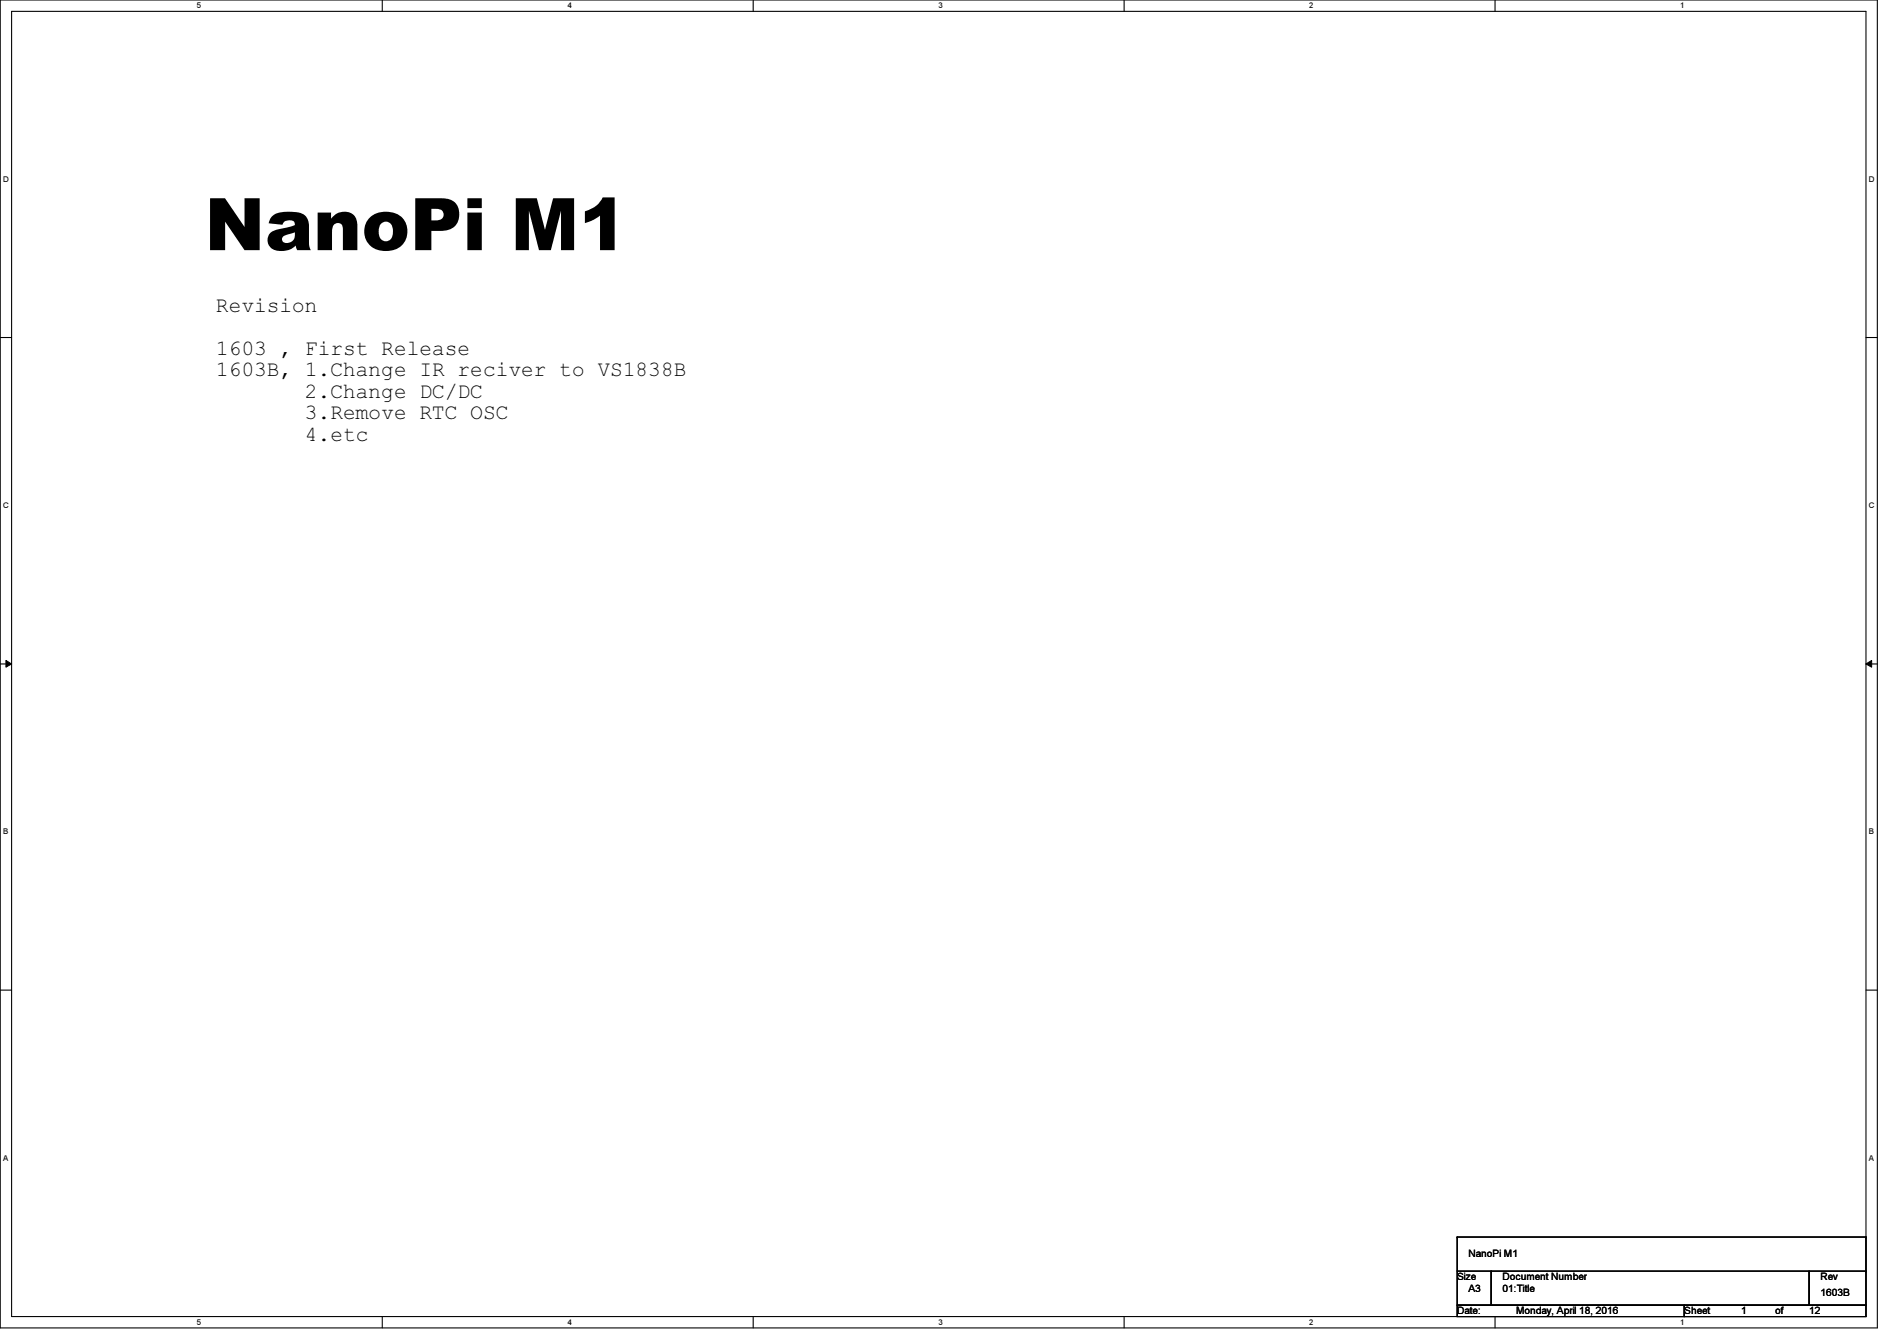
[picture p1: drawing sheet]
<svg xmlns="http://www.w3.org/2000/svg" width="297mm" height="210mm" viewBox="0 0 297 210" stroke-linecap="round" stroke-linejoin="round" font-family="sans-serif">
<defs><g id="words">
<text font-size="11.3" x="32" y="39.2">NanoPi M1</text>
<g font-size="3.3">
<text x="33.8" y="48.9">Revision</text>
<text x="33.8" y="55.6">1603 , First Release</text>
<text x="33.8" y="58.9">1603B, 1.Change IR reciver to VS1838B</text>
<text x="47.8" y="62.3">2.Change DC/DC</text>
<text x="47.8" y="65.6">3.Remove RTC OSC</text>
<text x="47.8" y="69">4.etc</text>
</g>
<g font-size="1.6">
<text x="230" y="196.7">NanoPi M1</text>
<text x="228.2" y="200.4">Size</text>
<text x="230" y="202.2">A3</text>
<text x="235.3" y="202.2">01:Title</text>
<text x="235.3" y="200.4">Document Number</text>
<text x="285.1" y="202.9">1603B</text>
<text x="285.1" y="200.4">Rev</text>
<text x="228.2" y="205.7">Date:</text>
<text x="237.4" y="205.7">Monday, April 18, 2016</text>
<text x="263.7" y="205.7">Sheet</text>
<text x="272.6" y="205.7">1</text>
<text x="278" y="205.7">of</text>
<text x="283.3" y="205.7">12</text>
</g>
<g font-size="1.3">
<text x="30.8" y="1.3">5</text>
<text x="88.9" y="1.3">4</text>
<text x="146.9" y="1.3">3</text>
<text x="205" y="1.3">2</text>
<text x="263.1" y="1.3">1</text>
<text x=".5" y="28.4">D</text>
<text x="292.6" y="28.4">D</text>
<text x=".5" y="79.5">C</text>
<text x="292.6" y="79.5">C</text>
<text x=".5" y="130.6">B</text>
<text x="292.6" y="130.6">B</text>
<text x=".5" y="181.7">A</text>
<text x="292.6" y="181.7">A</text>
<text x="30.8" y="207.4">5</text>
<text x="88.9" y="207.4">4</text>
<text x="146.9" y="207.4">3</text>
<text x="205" y="207.4">2</text>
<text x="263.1" y="207.4">1</text>
</g>
</g></defs>
<path d="M0 0h294v207.9h-294zM1.8 1.8h290.4v204.3h-290.4z" fill="none" stroke="#000" stroke-width=".17"/>
<g fill="#fff">
<path d="M30.8 .2h.7v1.4h-.7z"/>
<path d="M30.8 206.2h.7v1.4h-.7z"/>
</g>
<path d="M59.9 0v1.8M59.9 206.1v1.8" fill="none" stroke="#000" stroke-width=".17"/>
<g fill="#fff">
<path d="M88.9 .2h.6v1.4h-.6z"/>
<path d="M88.9 206.2h.6v1.4h-.6z"/>
</g>
<path d="M117.9 0v1.8M117.9 206.1v1.8" fill="none" stroke="#000" stroke-width=".17"/>
<g fill="#fff">
<path d="M146.9 .2h.7v1.4h-.7z"/>
<path d="M146.9 206.2h.7v1.4h-.7z"/>
</g>
<path d="M176 0v1.8M176 206.1v1.8" fill="none" stroke="#000" stroke-width=".17"/>
<g fill="#fff">
<path d="M205 .2h.7v1.4h-.7z"/>
<path d="M205 206.2h.7v1.4h-.7z"/>
</g>
<path d="M234.1 0v1.8M234.1 206.1v1.8" fill="none" stroke="#000" stroke-width=".17"/>
<g fill="#fff">
<path d="M263.1 .2h.7v1.4h-.7z"/>
<path d="M263.1 206.2h.7v1.4h-.7z"/>
<path d="M.5 27.3h.9v1.4h-.9z"/>
<path d="M292.6 27.3h.9v1.4h-.9z"/>
<path d="M.5 78.4h.9v1.4h-.9z"/>
<path d="M292.6 78.4h.9v1.4h-.9z"/>
</g>
<path d="M0 52.8h1.8M292.2 52.8h1.8" fill="none" stroke="#000" stroke-width=".17"/>
<g fill="#fff">
<path d="M.5 129.5h.8v1.4h-.8z"/>
<path d="M292.6 129.5h.9v1.4h-.9z"/>
</g>
<path d="M0 103.9h1.8M292.2 103.9h1.8" fill="none" stroke="#000" stroke-width=".17"/>
<path d="M.9 103.4l.9 .5-.9 .5zM292.2 103.9l.9-.5v1z" fill="#000"/>
<path d="M.9 103.4l.9 .5-.9 .5zM292.2 103.9l.9-.5v1z" fill="none" stroke="#000" stroke-width=".16"/>
<g fill="#fff">
<path d="M.5 180.5h.8v1.4h-.8z"/>
<path d="M292.6 180.5h.9v1.4h-.9z"/>
</g>
<g fill="none" stroke="#000" stroke-width=".17">
<path d="M0 155h1.8M292.2 155h1.8M228.2 199h5.3v5.3h-5.3zM228.2 193.6h.1M228.2 193.6v5.4M228.2 193.6h64M233.5 199h49.8v5.3h-49.8zM283.3 199h8.9v5.3h-8.9zM292.2 193.6h.1M292.2 199h.1M292.2 193.6v5.4M228.2 204.3h35.5v1.8h-35.5z"/>
<path d="M263.7 204.3h28.5v1.8h-28.5z"/>
</g>
<use href="#words"/>
</svg>
